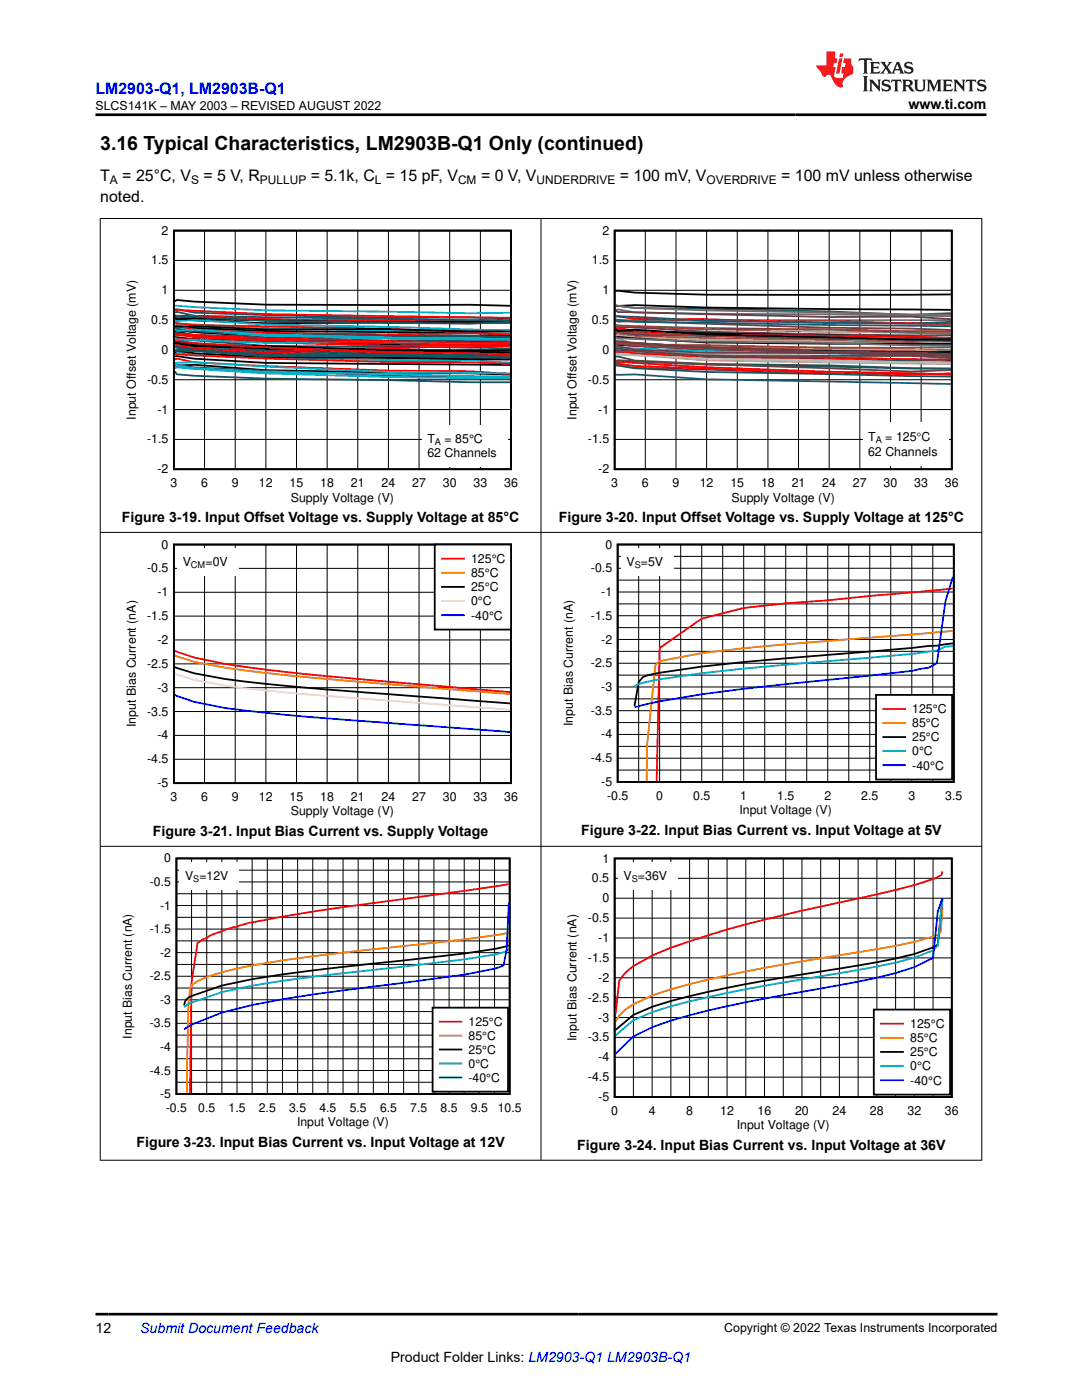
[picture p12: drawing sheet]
<svg xmlns="http://www.w3.org/2000/svg" width="216mm" height="279mm" viewBox="0 0 216 279" stroke-linecap="round" stroke-linejoin="round" font-family="sans-serif">
<defs><g id="words">
<text font-size="3.9" x="20" y="29.9">3.16 Typical Characteristics, LM2903B-Q1 Only (continued)</text>
<text font-size="3.2" fill="#00f" x="19" y="18.7">LM2903-Q1, LM2903B-Q1</text>
<g font-size="3.2">
<text x="20" y="36.1">T</text>
<text x="20" y="40.3">noted.</text>
<text x="24.4" y="36.1">= 25°C, V</text>
<text x="40.6" y="36.1">= 5 V, R</text>
<text x="62" y="36.1">= 5.1k, C = 15 pF, V</text>
<text x="96" y="36.1">= 0 V, V</text>
<text x="123.7" y="36.1">= 100 mV, V</text>
<text x="155.9" y="36.1">= 100 mV unless otherwise</text>
</g>
<g font-size="2.8">
<text x="181.3" y="21.8">www.ti.com</text>
<text x="24.3" y="104.3">Figure 3-19. Input Offset Voltage vs. Supply Voltage at 85°C</text>
<text x="111.5" y="104.3">Figure 3-20. Input Offset Voltage vs. Supply Voltage at 125°C</text>
<text x="30.5" y="166.9">Figure 3-21. Input Bias Current vs. Supply Voltage</text>
<text x="116" y="166.6">Figure 3-22. Input Bias Current vs. Input Voltage at 5V</text>
<text x="27.2" y="228.9">Figure 3-23. Input Bias Current vs. Input Voltage at 12V</text>
<text x="115.2" y="229.5">Figure 3-24. Input Bias Current vs. Input Voltage at 36V</text>
<text x="19" y="266.1">12</text>
<text x="78" y="271.7">Product Folder Links: LM2903-Q1 LM2903B-Q1</text>
</g>
<text font-size="2.8" fill="#00f" x="28" y="266.1">Submit Document Feedback</text>
<g font-size="2.5">
<text x="19" y="21.9">SLCS141K – MAY 2003 – REVISED AUGUST 2022</text>
<text x="32.2" y="46.8">2</text>
<text x="120.2" y="46.8">2</text>
<text x="30.2" y="52.8">1.5</text>
<text x="118.1" y="52.8">1.5</text>
<text x="32.2" y="58.7">1</text>
<text x="120.2" y="58.7">1</text>
<text x="30.2" y="64.7">0.5</text>
<text x="118.1" y="64.7">0.5</text>
<text x="32.2" y="70.6">0</text>
<text x="120.2" y="70.6">0</text>
<text x="29.4" y="76.6">-0.5</text>
<text x="117.3" y="76.6">-0.5</text>
<text x="27.1" y="83.8" transform="rotate(-90 27.1 83.8)">Input Offset Voltage (mV)</text>
<text x="31.4" y="82.5">-1</text>
<text x="115" y="83.8" transform="rotate(-90 115 83.8)">Input Offset Voltage (mV)</text>
<text x="119.4" y="82.5">-1</text>
<text x="29.4" y="88.5">-1.5</text>
<text x="85.3" y="88.5">T</text>
<text x="88.7" y="88.5">= 85°C</text>
<text x="117.3" y="88.5">-1.5</text>
<text x="173.2" y="88">T</text>
<text x="176.6" y="88">= 125q</text>
<text x="183.9" y="88">C</text>
<text x="31.4" y="94.4">-2</text>
<text x="85.3" y="91.2">62 Channels</text>
<text x="119.4" y="94.4">-2</text>
<text x="173.2" y="91">62 Channels</text>
<text x="34" y="97.3">3</text>
<text x="40.1" y="97.3">6</text>
<text x="46.2" y="97.3">9</text>
<text x="51.7" y="97.3">12</text>
<text x="57.8" y="97.3">15</text>
<text x="58" y="100.1">Supply Voltage (V)</text>
<text x="63.9" y="97.3">18</text>
<text x="70" y="97.3">21</text>
<text x="76.1" y="97.3">24</text>
<text x="82.2" y="97.3">27</text>
<text x="88.4" y="97.3">30</text>
<text x="94.5" y="97.3">33</text>
<text x="100.6" y="97.3">36</text>
<text x="122" y="97.3">3</text>
<text x="128.1" y="97.3">6</text>
<text x="134.2" y="97.3">9</text>
<text x="139.6" y="97.3">12</text>
<text x="145.7" y="97.3">15</text>
<text x="146" y="100.1">Supply Voltage (V)</text>
<text x="151.9" y="97.3">18</text>
<text x="158" y="97.3">21</text>
<text x="164.1" y="97.3">24</text>
<text x="170.2" y="97.3">27</text>
<text x="176.3" y="97.3">30</text>
<text x="182.4" y="97.3">33</text>
<text x="188.5" y="97.3">36</text>
<text x="32.2" y="109.5">0</text>
<text x="36.5" y="113">V</text>
<text x="41" y="113">=0V</text>
<text x="94" y="112.4">125°C</text>
<text x="120.8" y="109.5">0</text>
<text x="125" y="113">V</text>
<text x="127.9" y="113">=5V</text>
<text x="29.4" y="114.2">-0.5</text>
<text x="31.4" y="119">-1</text>
<text x="94" y="115.2">85°C</text>
<text x="94" y="118">25°C</text>
<text x="117.9" y="114.2">-0.5</text>
<text x="120" y="119">-1</text>
<text x="29.4" y="123.8">-1.5</text>
<text x="94" y="120.8">0°C</text>
<text x="94" y="123.6">-40°C</text>
<text x="117.9" y="123.7">-1.5</text>
<text x="31.4" y="128.5">-2</text>
<text x="120" y="128.4">-2</text>
<text x="29.4" y="133.3">-2.5</text>
<text x="117.9" y="133.2">-2.5</text>
<text x="120" y="137.9">-3</text>
<text x="29.4" y="142.8">-3.5</text>
<text x="31.4" y="138.1">-3</text>
<text x="117.9" y="142.6">-3.5</text>
<text x="182" y="142.4">125°C</text>
<text x="27.1" y="145.1" transform="rotate(-90 27.1 145.1)">Input Bias Current (nA)</text>
<text x="31.4" y="147.6">-4</text>
<text x="114.3" y="144.9" transform="rotate(-90 114.3 144.9)">Input Bias Current (nA)</text>
<text x="120" y="147.4">-4</text>
<text x="182" y="145.2">85°C</text>
<text x="182" y="148">25°C</text>
<text x="29.4" y="152.3">-4.5</text>
<text x="117.9" y="152.1">-4.5</text>
<text x="182" y="150.8">0°C</text>
<text x="182" y="153.6">-40°C</text>
<text x="31.4" y="157.1">-5</text>
<text x="34" y="159.9">3</text>
<text x="40.1" y="159.9">6</text>
<text x="46.2" y="159.9">9</text>
<text x="51.7" y="159.9">12</text>
<text x="57.8" y="159.9">15</text>
<text x="63.9" y="159.9">18</text>
<text x="70" y="159.9">21</text>
<text x="76.1" y="159.9">24</text>
<text x="82.2" y="159.9">27</text>
<text x="88.4" y="159.9">30</text>
<text x="94.5" y="159.9">33</text>
<text x="100.6" y="159.9">36</text>
<text x="120" y="156.9">-5</text>
<text x="121.1" y="159.7">-0.5</text>
<text x="130.9" y="159.7">0</text>
<text x="138.3" y="159.7">0.5</text>
<text x="147.7" y="159.7">1</text>
<text x="155.1" y="159.7">1.5</text>
<text x="164.5" y="159.7">2</text>
<text x="171.8" y="159.7">2.5</text>
<text x="181.3" y="159.7">3</text>
<text x="188.6" y="159.7">3.5</text>
<text x="58" y="162.7">Supply Voltage (V)</text>
<text x="147.5" y="162.5">Input Voltage (V)</text>
<text x="120.2" y="172.1">1</text>
<text x="118.1" y="176.1">0.5</text>
<text x="124.4" y="175.7">V</text>
<text x="127.3" y="175.7">=36V</text>
<text x="117.3" y="184">-0.5</text>
<text x="120.2" y="180.1">0</text>
<text x="117.3" y="192">-1.5</text>
<text x="119.4" y="188">-1</text>
<text x="119.4" y="195.9">-2</text>
<text x="117.3" y="199.9">-2.5</text>
<text x="119.4" y="203.9">-3</text>
<text x="115" y="207.7" transform="rotate(-90 115 207.7)">Input Bias Current (nA)</text>
<text x="117.3" y="207.8">-3.5</text>
<text x="181.6" y="205.2">125°C</text>
<text x="181.6" y="208">85°C</text>
<text x="117.3" y="215.8">-4.5</text>
<text x="119.4" y="211.8">-4</text>
<text x="181.6" y="210.8">25°C</text>
<text x="181.6" y="213.6">0°C</text>
<text x="119.4" y="219.7">-5</text>
<text x="181.6" y="216.4">-40°C</text>
<text x="122" y="222.6">0</text>
<text x="129.4" y="222.6">4</text>
<text x="136.9" y="222.6">8</text>
<text x="143.7" y="222.6">12</text>
<text x="147" y="225.4">Input Voltage (V)</text>
<text x="151.2" y="222.6">16</text>
<text x="158.6" y="222.6">20</text>
<text x="166.1" y="222.6">24</text>
<text x="173.6" y="222.6">28</text>
<text x="181.1" y="222.6">32</text>
<text x="188.5" y="222.6">36</text>
<text x="144.5" y="265.8">Copyright © 2022 Texas Instruments Incorporated</text>
</g>
<g font-size="2.4">
<text x="21.9" y="36.7">A</text>
<text x="38.1" y="36.7">S</text>
<text x="51.9" y="36.7">PULLUP</text>
<text x="74.8" y="36.7">L</text>
<text x="91.4" y="36.7">CM</text>
<text x="107.1" y="36.7">UNDERDRIVE</text>
<text x="141" y="36.7">OVERDRIVE</text>
<text x="32.8" y="172.1">0</text>
<text x="29.9" y="176.8">-0.5</text>
<text x="36.9" y="175.6">V</text>
<text x="39.8" y="175.6">=12V</text>
<text x="31.9" y="181.5">-1</text>
<text x="29.9" y="186.2">-1.5</text>
<text x="31.9" y="190.9">-2</text>
<text x="29.9" y="195.6">-2.5</text>
<text x="31.9" y="200.3">-3</text>
<text x="26.3" y="207.3" transform="rotate(-90 26.3 207.3)">Input Bias Current (nA)</text>
<text x="29.9" y="205">-3.5</text>
<text x="31.9" y="209.7">-4</text>
<text x="93.5" y="204.7">125°C</text>
<text x="93.5" y="207.5">85°C</text>
<text x="29.9" y="214.4">-4.5</text>
<text x="93.5" y="210.3">25°C</text>
<text x="93.5" y="213.1">0°C</text>
<text x="93.5" y="215.9">-40°C</text>
<text x="31.9" y="219.1">-5</text>
<text x="33.1" y="221.9">-0.5</text>
<text x="39.6" y="221.9">0.5</text>
<text x="45.6" y="221.9">1.5</text>
<text x="51.7" y="221.9">2.5</text>
<text x="57.7" y="221.9">3.5</text>
<text x="63.7" y="221.9">4.5</text>
<text x="69.8" y="221.9">5.5</text>
<text x="75.8" y="221.9">6.5</text>
<text x="81.9" y="221.9">7.5</text>
<text x="87.9" y="221.9">8.5</text>
<text x="94" y="221.9">9.5</text>
<text x="99.3" y="221.9">10.5</text>
<text x="59.3" y="224.7">Input Voltage (V)</text>
</g>
<g font-size="1.8">
<text x="86.8" y="88.9">A</text>
<text x="174.7" y="88.4">A</text>
<text x="38.1" y="113.4">CM</text>
<text x="126.6" y="113.4">S</text>
<text x="38.6" y="176">S</text>
<text x="126.1" y="176.1">S</text>
</g>
</g></defs>
<g fill="none" stroke="#000" stroke-width=".36">
<path d="M34.7 46h67.3v47.6h-67.3zM34.9 60.1l.4-.2 3.5 .3 14.3 .6h40.7l8 .2M34.9 73l3.9-.2 14.3 1.1 40.7 .6 8 .3M34.9 63.6l3.9 .3 14.3 .6 48.7-.1M34.9 66.7h.4l3.5 .4 14.3 .5 24.4 .5 16.3 .1 8 .3M34.9 67.3l3.9 .4a1334.7 1334.7 0 0 0 63 1.1M34.9 68.7l3.9 .5 14.3 .7 24.4 .1 16.3 .5 8 .1M34.9 65.2l.4-.1 3.5 .3 14.3 .7 40.7 .3 8 .4M34.9 65.5l.4 .3 3.5 .5 14.3 .9 48.7 .2M34.9 65.9l3.9 .3a1900.6 1900.6 0 0 0 63 .8M34.9 66.2h.4l3.5 .7 14.3 .7 24.4 .4h16.3l8 .5M34.9 71.1h.4l3.5 .5 14.3 .8 48.7 .4"/>
<path d="M34.9 68.4l.4 .2 3.5 .5 14.3 .4 24.4 .3 16.3 .5h8M34.9 68.2l3.9 .7 14.3 .1 24.4 .9h24.3M34.9 63.3l.4 .4 3.5-.2 14.3 .4 24.4 .4h24.3M34.9 70.4l.4-.4 3.5 .5 14.3 .8 24.4 .1 24.3 .4M34.9 65.1h3.9l14.3 .6h24.4l16.3 .4 8 .1"/>
</g>
<g fill="none" stroke="#000" stroke-width=".2">
<path d="M34.7 57.9h67.3M34.7 52h67.3M40.8 46v47.7M46.9 46v47.7M53.1 46v47.7M59.2 46v47.7M65.3 46v47.7M71.4 46v47.7M77.5 46v47.7M83.6 46v47.7M89.7 46v47.7M95.9 46v47.7"/>
<path d="M34.7 75.8h67.3M34.7 69.8h67.3M34.7 63.9h67.3M34.7 87.7h67.3M34.7 81.7h67.3"/>
</g>
<g fill="none" stroke="#f00" stroke-width=".36">
<path d="M34.9 66.1l.4 .4 3.5 .8 14.3 .7 40.7 .4 8 .3M34.9 64.4l3.9 .5 38.7 .7 16.3 .7 8-.2M34.9 63.4h3.9l14.3 .5 40.7 .1 8-.2M34.9 69.1l3.9 .3 14.3 .5 48.7 1.2M34.9 71.8l.4-.2 3.5 .7 14.3 .8 24.4 .9 16.3 .1 8 .5M34.9 68.3l3.9 .6 14.3 1 48.7 .8M34.9 67.4l.4 .2a1443.1 1443.1 0 0 0 66.5 1.6M34.9 61.7l.4 .2 17.8 .8 48.7 .7M34.9 62.9l42.6 1.5h16.3l8-.1M34.9 65.1l.4-.2 3.5 .9 14.3 .6 24.4 .4 16.3-.3 8 .2M34.9 66.5l18.2 1 40.7 .9h8M34.9 66.8l.4 .1 17.8 1 40.7 .9 8-.2"/>
<path d="M34.9 68.8l3.9 .7 14.3 .8 24.4 .7 24.3 .1M34.9 70.6l.4 .1a973.4 973.4 0 0 0 58.5 1.6l8 .3M101.8 70.3l-24.3-.8-24.4 .1-14.3-.6-3.5-1-.4 .2 .4-.1 3.5 .4 14.3 .8 24.4 1 16.3 .2 8 .3"/>
</g>
<g fill="none" stroke="#105465" stroke-width=".36">
<path d="M34.9 62l.4-.3 3.5 .7 14.3 .5 24.4 .5h16.3l8 .2M34.9 65.8l3.9 .5 14.3 .6 40.7 .5h8M34.9 62.4l.4-.2 3.5 .8 63 1M34.9 69.1l3.9 .4a1310.3 1310.3 0 0 0 63 1.2M34.9 68.3l.4-.2 3.5 .4 14.3 .8 24.4 .8 16.3-.4 8 .2M34.9 69.2l.4 .2a593.8 593.8 0 0 0 58.5 2l8 .2M34.9 67.7l.4 .2h3.5l14.3 1.1 40.7 .3 8 .3M34.9 74.1l.4 .6 3.5 .3 14.3 .6 24.4 .3 16.3 .4h8M34.9 72.8l3.9 .5 38.7 1.6 16.3 .5 8-.1M34.9 66.4l3.9 .5 14.3 .3 24.4 .9 16.3-.1 8 .1M34.9 68.6l3.9 1 14.3 .8 24.4 .6 24.3 .1M34.9 65.7l3.9 .4 14.3 .6 24.4 .3h16.3l8 .3"/>
<path d="M34.9 69.2l3.9 .3a1081.5 1081.5 0 0 0 63 1.2M34.9 69.8l18.2 1.1 24.4-.2 16.3 .4 8-.1M34.9 63.2h3.9l14.3 .8 24.4 .4 16.3 .2 8-.4M34.9 70h3.9l14.3 1.1 40.7-.1 8 .4"/>
</g>
<g fill="none" stroke="#00bacc" stroke-width=".36">
<path d="M34.9 64.6h.4a882.7 882.7 0 0 0 66.5 1.3M34.9 67.3l.4 .2 17.8 .8 48.7 .7M34.9 65.2l.4 .3 3.5 .4 14.3 .9 48.7 .8M34.9 61l3.9 .3 14.3 .6 40.7 .6 8-.1M34.9 65.5h3.9l14.3 .9 48.7 .7M34.9 66l.4-.3 3.5 .5 14.3 .8 24.4 .6 16.3 .6 8 .1M34.9 64l3.9-.1 14.3 .9 24.4 .4 24.3 .8M34.9 72.4l3.9-.1a787.3 787.3 0 0 0 63 2.2M34.9 68.9l.4-.1 3.5 .4 14.3 1.1 24.4 .5 24.3-.1M34.9 65.6l.4 .1 3.5 .3 14.3 1 24.4 .4h16.3l8 .2M34.9 67.5l.4 .3 17.8 .6 24.4-.1 16.3 .3 8-.2M34.9 73.4l.4-.1 17.8 1.2 24.4 .7 24.3 .2"/>
<path d="M34.9 70.7l.4-.4 3.5 .5 14.3 .6 24.4 .5h16.3l8 .5M34.9 65.7l.4 .4 3.5-.3 14.3 1 40.7 1h8M34.9 72.6l.4 .3 3.5 .6 14.3 .7 48.7 .9"/>
</g>
<path d="M84.2 84.8h17.1v8.4h-17.1z" fill-rule="evenodd" fill="#fff"/>
<path d="M122.6 46h67.3v47.6h-67.3zM122.8 58.1l.5-.1 3.4 .4 14.3 .4h48.7M122.8 60.9l.5 .2 3.4-.2 14.3 .5 48.7 .4M122.8 68.5l.5 .3 3.4 .2a1345.6 1345.6 0 0 0 63 1.2M122.8 67.3l18.2 1 24.5 .3h24.2M122.8 65.7l.5 .2 17.7 .6 40.8 .7 7.9 .4M122.8 65.7l.5 .4 3.4-.3 14.3 1 40.8 1h7.9" fill="none" stroke="#000" stroke-width=".36"/>
<g fill="none" stroke="#000" stroke-width=".2">
<path d="M122.6 57.9h67.3M122.6 52h67.3M128.8 46v47.7M134.9 46v47.7M141 46v47.7M147.1 46v47.7M153.2 46v47.7M159.3 46v47.7M165.5 46v47.7M171.6 46v47.7M177.7 46v47.7M183.8 46v47.7"/>
<path d="M122.6 75.8h67.3M122.6 69.8h67.3M122.6 63.9h67.3M122.6 87.7h67.3M122.6 81.7h67.3"/>
</g>
<path d="M122.8 66.5l3.9 .5 14.3 .6 24.5 .1 16.3 .5h7.9M122.8 63.1l3.9 .6h14.3l24.5 .8h24.2M122.8 72l.5 .2a828.8 828.8 0 0 0 58.5 2.3l7.9 .2M122.8 72.5l3.9 .5 38.8 1.5 16.3 .3 7.9-.3M122.8 65.5l.5-.1 3.4 .7 14.3 .7 40.8 .4 7.9 .3M122.8 70.4l.5-.4 3.4 .5 14.3 .8 24.5 .1 24.2 .4" fill="none" stroke="#f00" stroke-width=".36"/>
<path d="M122.8 72.2l3.9-.1 14.3 .7 40.8 .7h7.9" fill="none" stroke="#105465" stroke-width=".36"/>
<path d="M122.8 69.2l.5 .2a2292.5 2292.5 0 0 0 66.4 1.5" fill="none" stroke="#00bacc" stroke-width=".36"/>
<path d="M122.8 61.2l.5-.2 3.4 .5 14.3 .1 24.5 .6 16.3 .6 7.9-.3M122.8 68l.5 .3 3.4 .1 14.3 1 24.5 .7 24.2 .3M122.8 65.9h.5a1386.4 1386.4 0 0 0 58.5 1.4l7.9 .2M122.8 71.2l.5-.1 3.4 .9 14.3 .6 24.5 .3 24.2 .7M122.8 69.6l.5-.1 3.4 .6 14.3 .9 24.5 .4 16.3 .6 7.9-.3M122.8 72.6l.5 .3 3.4 .6 14.3 .7 48.7 .9" fill="none" stroke="#286b48" stroke-width=".36"/>
<path d="M122.8 63.2l3.9 .3 14.3 .6 24.5-.1 24.2 .9M122.8 70.3l3.9 .4 38.8 1.1 24.2 .1M122.8 66.9l.5 .3 3.4-.1 55.1 1.3 7.9 .4M122.8 66.2l66.9 1.7M122.8 68.5l3.9 .2 38.8 .7 24.2-.1M122.8 65.1h3.9l14.3 .6h24.5l16.3 .4 7.9 .1" fill="none" stroke="#9d3939" stroke-width=".36"/>
<path d="M122.8 73l.5-.1 3.4 .5 14.3 .4 24.5 .8 24.2 .2M122.8 61.8l.5 .5 42.2 1 16.3-.1 7.9 .5M122.8 68.8l.5-.1 3.4 .4a1554.6 1554.6 0 0 0 63 1.7M122.8 65.2l18.2 1 24.5 .5 24.2 .2M122.8 69.2l.5-.1 3.4 .7 14.3 .6 24.5 .1 24.2 .6M122.8 68.1l18.2 1.2 24.5 1 16.3 .2 7.9 .3" fill="none" stroke="#68275f" stroke-width=".36"/>
<path d="M122.8 64l.5 .2 3.4-.1 38.8 1.3 16.3 .2 7.9 .3M122.8 66.6l.5 .3 3.4-.1 14.3 .8 40.8 .3 7.9 .3M122.8 69.3l3.9 .5 14.3 .8 48.7 1.4M122.8 72l.5-.1 17.7 .8 40.8 1.4 7.9-.2M122.8 66.2l3.9 .6 14.3 .2 24.5 .7 16.3 .1 7.9 .3M122.8 70h3.9l14.3 1.1 40.8-.1 7.9 .4" fill="none" stroke="#6b5028" stroke-width=".36"/>
<path d="M122.8 64.7l.5 .4 42.2 1.1 24.2-.1M122.8 68.3l18.2 1 40.8 .6 7.9 .3M122.8 70.1l.5 .3 3.4 .2 14.3 .5 40.8 1.1h7.9M122.8 68.5l.5-.2 3.4 .7 14.3 .7 24.5 .5 16.3 .2 7.9 .3M122.8 66.1l3.9 .5 14.3 .4 40.8 .8 7.9-.3" fill="none" stroke="#83461f" stroke-width=".36"/>
<path d="M122.8 64.9l3.9 .4 14.3 .2 24.5 .7 24.2 .5M122.8 67.7l.5-.2 3.4 1.3h14.3l24.5 .8 16.3 .2 7.9 .5M122.8 67l.5-.2 3.4 .5 14.3 .4 24.5 .4 24.2 .8M122.8 65.6l.5 .2 3.4 .2 14.3 .7 48.7 .7M122.8 70.7l3.9 .1 14.3 1.1 48.7 .8" fill="none" stroke="#b1ae67" stroke-width=".36"/>
<path d="M122.8 62.1l.5-.4 3.4 .7 63 .7M122.8 64.9l18.2 .6 24.5 .3 16.3 .6 7.9 .2M122.8 66.3h3.9l14.3 .8 48.7 .6M122.8 60.9l3.9 .5 14.3 .6 48.7 .8M122.8 67.3l.5 .2 17.7 .7 24.5 .2 16.3 .5 7.9 .1" fill="none" stroke="#6c6c6c" stroke-width=".36"/>
<path d="M122.8 66.6h.5l17.7 1.2 48.7 1.3M122.8 66.2l3.9 .7 14.3 .7 24.5 .3 16.3 .5 7.9-.1M122.8 70.3l.5 .3h3.4l14.3 .8 48.7 .9M122.8 69.5l18.2 1.1 48.7 .6M122.8 70.6l.5 .1a973.4 973.4 0 0 0 58.5 1.6l7.9 .3" fill="none" stroke="#b8b8b8" stroke-width=".36"/>
<path d="M122.8 65.7l.5-.1 3.4 .7h14.3l24.5 1.1 24.2 .6-63-1.6-3.4-.2-.5-.3M122.8 74.8l3.9-.1 14.3 1 48.7 .9M122.8 63.8l3.9 .4 63 .9M122.8 63.2h3.9l14.3 .8 24.5 .4 16.3 .2 7.9-.4" fill="none" stroke="#295c75" stroke-width=".36"/>
<path d="M172.1 84.3h17.1v8.6h-17.1z" fill-rule="evenodd" fill="#fff"/>
<path d="M34.7 108.7h67.3v47.6h-67.3zM34.9 133.1l3.9 1.3a184.5 184.5 0 0 0 22.4 2.9l40.6 3.1" fill="none" stroke="#000" stroke-width=".36"/>
<g fill="none" stroke="#000" stroke-width=".2">
<path d="M34.7 118.2h67.3M34.7 113.4h67.3M40.8 108.7v47.6M46.9 108.7v47.6M53.1 108.7v47.6M59.2 108.7v47.6M65.3 108.7v47.6M71.4 108.7v47.6M77.5 108.7v47.6M83.6 108.7v47.6M89.7 108.7v47.6M95.9 108.7v47.6"/>
<path d="M34.7 137.2h67.3M34.7 132.5h67.3M34.7 127.7h67.3M34.7 123h67.3M34.7 151.5h67.3M34.7 146.8h67.3M34.7 142h67.3"/>
</g>
<path d="M34.9 129.9l3.9 1.3a177.2 177.2 0 0 0 22.4 3.4l40.6 3.5" fill="none" stroke="#f00" stroke-width=".36"/>
<path d="M34.9 130.8l3.9 1.3a239.3 239.3 0 0 0 26.5 3.4l36.5 3" fill="none" stroke="#ff7f00" stroke-width=".36"/>
<path d="M34.9 134.4l3.9 1.3a179.2 179.2 0 0 0 22.4 2.9l40.6 3.1" fill="none" stroke="#ff7fff" stroke-width=".36"/>
<path d="M34.9 138.7l3.9 1.4a146.5 146.5 0 0 0 18.3 2.6l44.7 3.4" fill="none" stroke="#00f" stroke-width=".36"/>
<g fill="#fff">
<path d="M35.4 109.4h12.2v5.6h-12.2z" fill-rule="evenodd"/>
<path d="M86.7 108.7h15.3v16.9h-15.3z" fill-rule="evenodd"/>
</g>
<path d="M86.7 108.7h15.3v16.9h-15.3zM88.2 117.1h4.4M123.2 108.7h67.1v47.4h-67.1zM190.1 128.4a695.6 695.6 0 0 1-33.3 3 224.1 224.1 0 0 0-27.7 3.4l-.8 .3-.9 1-.8 4.8" fill="none" stroke="#000" stroke-width=".36"/>
<path d="M88.2 111.5h4.4M190.1 117.5l-24.9 2.3-8.4 .6-8.4 .9-8.4 2.2-8.4 5.8-.6 26.6" fill="none" stroke="#f00" stroke-width=".36"/>
<path d="M88.2 114.3h4.4M190.1 125.9l-16.6 1.4a659.1 659.1 0 0 0-33.5 3l-8.4 1.6-.8 .8-1.7 16-.1 7.2" fill="none" stroke="#ff7f00" stroke-width=".36"/>
<path d="M88.2 120h4.4" fill="none" stroke="#ff7fff" stroke-width=".36"/>
<path d="M190.1 115.1l-1.5 4.9-1.6 12.4-1.7 .9-3.4 .6-8.4 .9a884.3 884.3 0 0 0-33.5 3.8l-8.4 1.4-5 1.2M88.2 122.8h4.4" fill="none" stroke="#00f" stroke-width=".36"/>
<g fill="none" stroke="#000" stroke-width=".2">
<path d="M123.2 118.2h67.1M123.2 115.8h67.1M123.2 113.4h67.1M123.2 111h67.1M127.4 108.7v47.4M131.6 108.7v47.4M135.8 108.7v47.4M140 108.7v47.4M144.2 108.7v47.4M148.4 108.7v47.4M152.6 108.7v47.4M156.8 108.7v47.4"/>
<path d="M161 108.7v47.4M165.2 108.7v47.4M169.4 108.7v47.4M173.5 108.7v47.4M177.7 108.7v47.4M181.9 108.7v47.4M186.1 108.7v47.4M123.2 139.5h67.1M123.2 137.1h67.1M123.2 134.7h67.1M123.2 132.4h67.1M123.2 130h67.1"/>
<path d="M123.2 127.6h67.1M123.2 125.3h67.1M123.2 122.9h67.1M123.2 120.5h67.1M123.2 153.7h67.1M123.2 151.3h67.1M123.2 149h67.1M123.2 146.6h67.1M123.2 144.2h67.1M123.2 141.8h67.1"/>
</g>
<path d="M190.1 129h-1.5l-1.6 .8-5.1 .7-16.7 1.5a416.2 416.2 0 0 0-34.4 3.7 10.7 10.7 0 0 0-4.2 1.3" fill="none" stroke="#007cff" stroke-width=".36"/>
<g fill="#fff">
<path d="M123.9 109.4h10.6v5.5h-10.6z" fill-rule="evenodd"/>
<path d="M174.8 138.7h15.2v16.9h-15.2z" fill-rule="evenodd"/>
</g>
<path d="M174.8 138.7h15.2v16.9h-15.2zM176.3 147.1h4.3" fill="none" stroke="#000" stroke-width=".36"/>
<path d="M176.3 141.5h4.3" fill="none" stroke="#f00" stroke-width=".36"/>
<path d="M176.3 144.3h4.3" fill="none" stroke="#ff7f00" stroke-width=".36"/>
<path d="M176.3 149.9h4.3" fill="none" stroke="#007cff" stroke-width=".36"/>
<path d="M176.3 152.7h4.3" fill="none" stroke="#00f" stroke-width=".36"/>
<path d="M35.2 171.3h66.5v47h-66.5zM101.5 188.7l-2.2 .6a285.3 285.3 0 0 1-24.8 3 393.5 393.5 0 0 0-24.2 3.1l-6 1.3-6.4 2.2a1.92 1.92 0 0 0-1.2 1.7" fill="none" stroke="#000" stroke-width=".35"/>
<g fill="none" stroke="#000" stroke-width=".2">
<path d="M35.2 178.4h66.5M35.2 176h66.5M35.2 173.7h66.5M38.2 171.3v47.1M41.2 171.3v47.1M44.3 171.3v47.1M47.3 171.3v47.1M50.3 171.3v47.1M53.3 171.3v47.1M56.4 171.3v47.1M59.4 171.3v47.1M62.4 171.3v47.1"/>
<path d="M65.4 171.3v47.1M68.5 171.3v47.1M71.5 171.3v47.1M74.5 171.3v47.1M77.5 171.3v47.1M80.5 171.3v47.1M83.6 171.3v47.1M86.6 171.3v47.1M89.6 171.3v47.1M92.6 171.3v47.1M95.7 171.3v47.1M98.7 171.3v47.1"/>
<path d="M35.2 199.5h66.5M35.2 197.2h66.5M35.2 194.8h66.5M35.2 192.5h66.5M35.2 190.1h66.5M35.2 187.8h66.5M35.2 185.4h66.5M35.2 183.1h66.5M35.2 180.7h66.5M35.2 216h66.5M35.2 213.6h66.5M35.2 211.3h66.5"/>
<path d="M35.2 208.9h66.5M35.2 206.6h66.5M35.2 204.2h66.5M35.2 201.9h66.5"/>
</g>
<path d="M101.5 176.5l-27 3.7a257.1 257.1 0 0 0-26 4.3l-2.4 .7a23.5 23.5 0 0 0-6.7 3l-1.2 7.8-.3 22.2" fill="none" stroke="#f00" stroke-width=".35"/>
<path d="M101.5 186.2l-8.9 1.3-18.1 2a257.2 257.2 0 0 0-26 3.5l-2.4 .6a34.1 34.1 0 0 0-6.7 2.2l-1.2 .9-.3 .7-.3 2.8-.3 18" fill="none" stroke="#ff7f00" stroke-width=".35"/>
<path d="M101.5 189.3l-.4 .5-1.8 .6-6.7 1.1-18.1 2.1a351.8 351.8 0 0 0-24.2 3.1l-6 1.3-6.1 2.1-1.5 .9" fill="none" stroke="#007cff" stroke-width=".35"/>
<path d="M101.5 180.2l-.4 9.3-.6 3.1-1.8 .7-6.1 1.2-18.1 2.4a295.4 295.4 0 0 0-24.2 3.7l-6 1.5-6.1 2.4-1.5 1" fill="none" stroke="#00f" stroke-width=".35"/>
<g fill="#fff">
<path d="M35.9 172h11.8v5.5h-11.8z" fill-rule="evenodd"/>
<path d="M86.3 201.1h15.1v16.8h-15.1z" fill-rule="evenodd"/>
</g>
<path d="M86.3 201.1h15.1v16.8h-15.1zM87.8 209.5h4.3" fill="none" stroke="#000" stroke-width=".35"/>
<path d="M87.8 203.9h4.3" fill="none" stroke="#f00" stroke-width=".35"/>
<path d="M87.8 206.7h4.3" fill="none" stroke="#ff7f00" stroke-width=".35"/>
<path d="M87.8 212.2h4.3" fill="none" stroke="#007cff" stroke-width=".35"/>
<path d="M87.8 215h4.3" fill="none" stroke="#00f" stroke-width=".35"/>
<path d="M122.6 171.3h67.3v47.6h-67.3zM188.1 179.3l-1 9.2-.9 .6a73.2 73.2 0 0 1-15 3.6 367.7 367.7 0 0 0-37.3 7.1l-3.8 1.1-3.7 1.6-3.6 3.1" fill="none" stroke="#000" stroke-width=".36"/>
<g fill="none" stroke="#000" stroke-width=".2">
<path d="M122.6 179.3h67.3M122.6 175.3h67.3M126.4 171.3v47.6M130.1 171.3v47.6M133.9 171.3v47.6M137.6 171.3v47.6M141.3 171.3v47.6M145.1 171.3v47.6M148.8 171.3v47.6M152.6 171.3v47.6M156.3 171.3v47.6M160 171.3v47.6"/>
<path d="M163.8 171.3v47.6M167.5 171.3v47.6M171.2 171.3v47.6M175 171.3v47.6M178.7 171.3v47.6M182.4 171.3v47.6M186.2 171.3v47.6M122.6 199.1h67.3M122.6 195.1h67.3M122.6 191.2h67.3M122.6 187.2h67.3M122.6 183.2h67.3"/>
<path d="M122.6 215h67.3M122.6 211h67.3M122.6 207h67.3M122.6 203.1h67.3"/>
</g>
<path d="M188.1 173.9l-.2 .7-1 .6a102 102 0 0 1-15.7 4.1 356.7 356.7 0 0 0-29.9 7.3l-3.7 1.3a36.7 36.7 0 0 0-12.2 5.6l-1.8 2.1-.8 6.7" fill="none" stroke="#f00" stroke-width=".36"/>
<path d="M188.1 180.8l-.4 5.2-.2 .3-.9 .5a38.7 38.7 0 0 1-7.9 2l-3.7 .6a436.7 436.7 0 0 0-37.4 7 39 39 0 0 0-12.2 4.6l-1.8 1.7-.8 1.2" fill="none" stroke="#ff7f00" stroke-width=".36"/>
<path d="M188.1 179.3l-1 9.4-.9 1-3.8 1.4a227.2 227.2 0 0 1-22.4 4.4l-14.9 2.7a131.6 131.6 0 0 0-15 3.8l-3.7 1.6-3.6 3" fill="none" stroke="#007cff" stroke-width=".36"/>
<path d="M188.1 179.2l-1 2.7-.9 9.3-3.8 1.8a111.6 111.6 0 0 1-18.6 4.3 261 261 0 0 0-29.9 6.4l-3.8 1.3-3.7 1.9-3.6 3.4" fill="none" stroke="#00f" stroke-width=".36"/>
<g fill="#fff">
<path d="M123.3 172h12v5.6h-12z" fill-rule="evenodd"/>
<path d="M174.4 201.5h15.2v17h-15.2z" fill-rule="evenodd"/>
</g>
<path d="M174.4 201.5h15.2v17h-15.2zM175.8 209.9h4.4" fill="none" stroke="#000" stroke-width=".36"/>
<path d="M175.8 204.3h4.4" fill="none" stroke="#f00" stroke-width=".36"/>
<path d="M175.8 207.1h4.4" fill="none" stroke="#ff7f00" stroke-width=".36"/>
<path d="M175.8 212.8h4.4" fill="none" stroke="#007cff" stroke-width=".36"/>
<path d="M175.8 215.6h4.4" fill="none" stroke="#00f" stroke-width=".36"/>
<path d="M19.9 43.6h176.1M20 43.5v188.1M107.9 43.5v188.1M195.9 43.5v188.1M19.9 106.3h176.1M19.9 168.9h176.1M19.9 231.5h176.1" fill="none" stroke="#000" stroke-width=".2"/>
<path d="M171.5 11.6l-.2 .6 .5-.2h.6v.1v2.2l-.2 .4h1l-.2-.4v-2.2v-.1h.5l.5 .2-.1-.6zM173.6 12.4l.2 .3v1.6l-.2 .4h1.9l.1-.6a1.08 1.08 0 0 1-1.3 .2v-.7h.6l.4 .2v-.7l-.4 .2h-.6v-.5l.2-.2a1 1 0 0 1 1 .3l-.1-.5zM175.7 12.4l.9 1.1-1 1.2h.9l-.2-.2 .5-.8 .4 .8-.2 .2h1.6l-.2-.2 .2-.5h.9l.1 .5-.1 .2h.9l-.2-.4-.8-1.9h-.5l-.9 2.1-.9-1.1 .9-1h-.8l.2 .2-.4 .6-.4-.6 .2-.2zM179 12.8l.4 1h-.7zM180.7 12.5a.65 .65 0 0 0-.2 .7 .65 .65 0 0 0 .6 .5l.6 .1 .1 .3a.79 .79 0 0 1-.7 .4 .79 .79 0 0 1-.7-.5l.1 .7 .2-.1a.93 .93 0 0 0 1.1 0 .93 .93 0 0 0 .4-.9 1.46 1.46 0 0 0-1.2-.6l-.1-.3a1.09 1.09 0 0 1 1.2 .2l-.2-.6-.1 .1-.5-.2zM172.2 15.2l.2 .4v2.2l-.2 .4h1l-.2-.4v-2.2l.2-.4zM173.4 15.9l.2 .4v1.5l-.2 .4h.8l-.3-.4 .1-1.3 1.6 1.8v-2l.2-.4h-.7l.1 .2 .1 1.1-1.2-1.3zM176.2 16a.65 .65 0 0 0-.2 .8 .65 .65 0 0 0 .6 .4l.6 .2 .1 .2a.79 .79 0 0 1-.7 .4 .79 .79 0 0 1-.7-.5l.1 .7 .2-.1a.93 .93 0 0 0 1.1 .1 .93 .93 0 0 0 .4-1 1.46 1.46 0 0 0-1.2-.5l-.1-.4a1.09 1.09 0 0 1 1.2 .2l-.1-.6-.2 .1-.5-.1zM177.9 15.9l-.1 .6a.63 .63 0 0 1 .8-.3v1.6l-.3 .4h1l-.2-.4v-1.6a.66 .66 0 0 1 .8 .3l-.1-.6zM180 15.9l.2 .4v1.5l-.2 .4h1l-.2-.2-.1-.7h.5l.1 .2a.79 .79 0 0 0 1.2 .6l-1-.9a.61 .61 0 0 0 .6-.6 .61 .61 0 0 0-.5-.7zM180.8 16.2h.1a.47 .47 0 0 1 .5 .1 .47 .47 0 0 1 .1 .5l-.1 .1-.7 .1zM182.3 15.9l.2 .2a2.27 2.27 0 0 0 .4 2 1.04 1.04 0 0 0 1.7-.7v-1.3l.2-.2h-.8l.2 .4v1.1a.6 .6 0 0 1-.6 .6 .6 .6 0 0 1-.6-.6v-1.1l.3-.4zM184.9 15.9l.2 .4v1.5l-.2 .4h.8l-.3-.4v-1.4l.9 1.9 .9-1.9v1.4l-.3 .4h1l-.2-.4v-1.5l.2-.4h-.8l-.7 1.5-.6-1.5zM188.1 15.9l.2 .4v1.5l-.2 .4h1.9l.1-.6a1.09 1.09 0 0 1-1.3 .2v-.7h.6l.4 .2v-.6l-.4 .2h-.6v-.6l.2-.1a1.01 1.01 0 0 1 1 .3l-.1-.6zM190.2 15.9l.3 .4v1.5l-.3 .4h.8l-.2-.4v-1.3l1.6 1.8v-2l.2-.4h-.7l.2 .2v1.1l-1.2-1.3zM192.8 15.9l-.1 .6a.63 .63 0 0 1 .8-.3v1.6l-.3 .4h1l-.2-.4v-1.6a.66 .66 0 0 1 .8 .3l-.1-.6zM195.2 16a.65 .65 0 0 0-.2 .8 .65 .65 0 0 0 .6 .4l.6 .2 .2 .2a.79 .79 0 0 1-.7 .4 .79 .79 0 0 1-.7-.5l.1 .7 .2-.1a.93 .93 0 0 0 1 .1 .93 .93 0 0 0 .5-1 1.46 1.46 0 0 0-1.3-.5v-.4a1.09 1.09 0 0 1 1.2 .2l-.2-.6-.2 .1-.5-.1z" fill="#231f20"/>
<path d="M164.9 10.3v2.7h-2l.1 .4 .8 1a.95 .95 0 0 0 1 .9 .59 .59 0 0 1 .5-.4 .59 .59 0 0 1 .5 .3l.4 .8a1.59 1.59 0 0 0 2.1 1.4 1.61 1.61 0 0 1 1-2.3l1-.3-.1-1.5a1.59 1.59 0 0 1-.3-1.7h-1.5l-.2 .9h.6l-.2 .9h-.5l-.2 .9v.3l.4 .1-.1 .9h-.7a.73 .73 0 0 1-1-.7l.3-1.5h-.5l.1-.9h.5l.2-.9h-.5v-1.3zM167.4 11.6l-.6 3.1h.7l.6-3.1zM167.6 10.7l-.1 .6h.7l.1-.6z" fill="#ed1c24"/>
<path d="M19 22.9h177.8M19 262.3h180" fill="none" stroke="#000" stroke-width=".53"/>
<use href="#words"/>
</svg>
